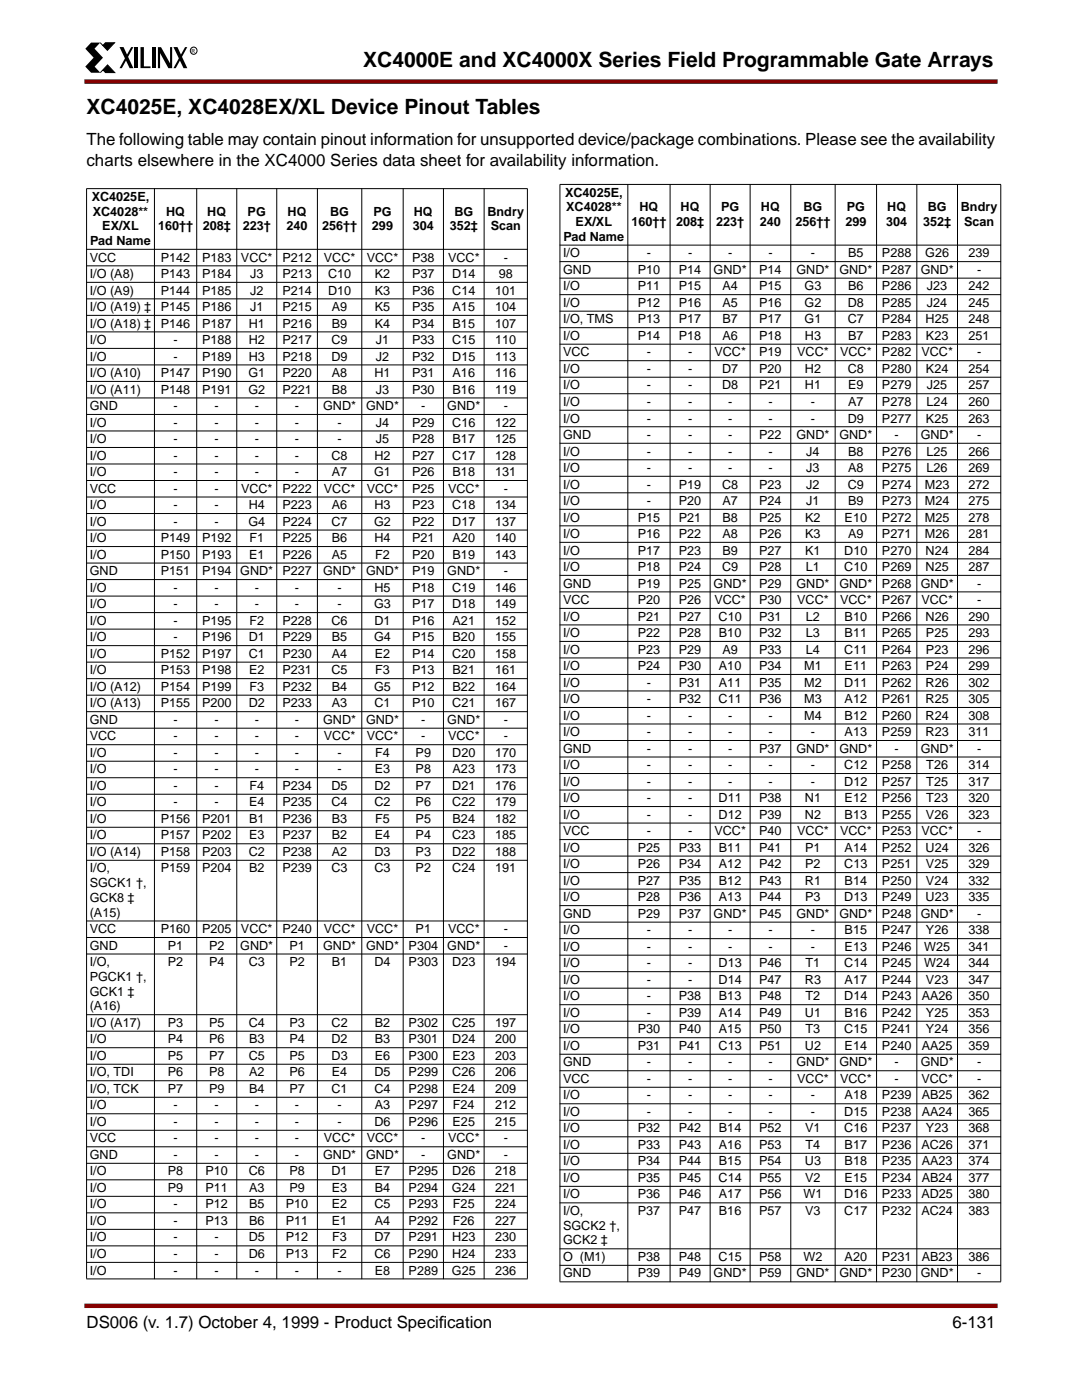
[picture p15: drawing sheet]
<svg xmlns="http://www.w3.org/2000/svg" width="216mm" height="279mm" viewBox="0 0 216 279" stroke-linecap="round" stroke-linejoin="round" font-family="sans-serif">
<defs><g id="words">
<g font-size="4.2">
<text x="72.5" y="13.3">XC4000E and XC4000X Series Field Programmable Gate Arrays</text>
<text x="17.3" y="22.8">XC4025E, XC4028EX/XL Device Pinout Tables</text>
</g>
<g font-size="3.4">
<text x="17.3" y="29">The following table may contain pinout information for unsupported device/package combinations. Please see the availability</text>
<text x="17.3" y="33.2">charts elsewhere in the XC4000 Series data sheet for availability information.</text>
<text x="17.3" y="265.1">DS006 (v. 1.7) October 4, 1999 - Product Specif</text>
<text x="87.6" y="265.1">ication</text>
<text x="190" y="265.1">6-131</text>
</g>
<g font-size="2.5">
<text x="18.3" y="40.1">XC4025E,</text>
<text x="112.8" y="39.2">XC4025E,</text>
<text x="18.5" y="43">XC4028**</text>
<text x="20.4" y="46">EX/XL</text>
<text x="31.5" y="46">160††</text>
<text x="33.1" y="43">HQ</text>
<text x="40.4" y="46">208‡</text>
<text x="41.4" y="43">HQ</text>
<text x="48.4" y="46">223†</text>
<text x="49.4" y="43">PG</text>
<text x="57.2" y="46">240</text>
<text x="57.4" y="43">HQ</text>
<text x="64.3" y="46">256††</text>
<text x="65.9" y="43">BG</text>
<text x="74.2" y="46">299</text>
<text x="74.5" y="43">PG</text>
<text x="82.4" y="46">304</text>
<text x="82.6" y="43">HQ</text>
<text x="89.7" y="46">352‡</text>
<text x="90.7" y="43">BG</text>
<text x="97.3" y="43">Bndry</text>
<text x="97.9" y="46">Scan</text>
<text x="113" y="42.2">XC4028**</text>
<text x="114.9" y="45.1">EX/XL</text>
<text x="126" y="45.1">160††</text>
<text x="127.6" y="42.2">HQ</text>
<text x="134.9" y="45.1">208‡</text>
<text x="135.8" y="42.2">HQ</text>
<text x="142.9" y="45.1">223†</text>
<text x="143.9" y="42.2">PG</text>
<text x="151.6" y="45.1">240</text>
<text x="151.8" y="42.2">HQ</text>
<text x="158.7" y="45.1">256††</text>
<text x="160.3" y="42.2">BG</text>
<text x="168.7" y="45.1">299</text>
<text x="169" y="42.2">PG</text>
<text x="176.8" y="45.1">304</text>
<text x="177" y="42.2">HQ</text>
<text x="184.2" y="45.1">352‡</text>
<text x="185.1" y="42.2">BG</text>
<text x="191.7" y="42.2">Bndry</text>
<text x="192.4" y="45.1">Scan</text>
<text x="17.9" y="52.2">VCC</text>
<text x="18" y="48.9">Pad Name</text>
<text x="32.1" y="52.2">P142</text>
<text x="40.3" y="52.2">P183</text>
<text x="48.1" y="52.2">VCC*</text>
<text x="56.3" y="52.2">P212</text>
<text x="64.6" y="52.2">VCC*</text>
<text x="73.2" y="52.2">VCC*</text>
<text x="82.2" y="52.2">P38</text>
<text x="89.4" y="52.2">VCC*</text>
<text x="100.5" y="52.2">-</text>
<text x="112.4" y="51.4">I/O</text>
<text x="112.5" y="48">Pad Name</text>
<text x="129.1" y="51.4">-</text>
<text x="137.3" y="51.4">-</text>
<text x="145.3" y="51.4">-</text>
<text x="153.3" y="51.4">-</text>
<text x="161.8" y="51.4">-</text>
<text x="169.2" y="51.4">B5</text>
<text x="176" y="51.4">P288</text>
<text x="184.6" y="51.4">G26</text>
<text x="193.3" y="51.4">239</text>
<text x="17.9" y="55.5">I/O (A8)</text>
<text x="17.9" y="58.8">I/O (A9)</text>
<text x="32.1" y="55.5">P143</text>
<text x="32.1" y="58.8">P144</text>
<text x="40.3" y="55.5">P184</text>
<text x="40.3" y="58.8">P185</text>
<text x="49.9" y="55.5">J3</text>
<text x="49.9" y="58.8">J2</text>
<text x="56.3" y="55.5">P213</text>
<text x="56.3" y="58.8">P214</text>
<text x="65.5" y="55.5">C10</text>
<text x="65.5" y="58.8">D10</text>
<text x="74.8" y="55.5">K2</text>
<text x="74.8" y="58.8">K3</text>
<text x="82.2" y="55.5">P37</text>
<text x="82.2" y="58.8">P36</text>
<text x="90.2" y="55.5">D14</text>
<text x="90.2" y="58.8">C14</text>
<text x="98.8" y="58.8">101</text>
<text x="99.5" y="55.5">98</text>
<text x="112.4" y="54.7">GND</text>
<text x="112.4" y="58">I/O</text>
<text x="127.3" y="54.7">P10</text>
<text x="127.3" y="58">P11</text>
<text x="135.5" y="54.7">P14</text>
<text x="135.5" y="58">P15</text>
<text x="142.4" y="54.7">GND*</text>
<text x="144.1" y="58">A4</text>
<text x="151.5" y="54.7">P14</text>
<text x="151.5" y="58">P15</text>
<text x="158.9" y="54.7">GND*</text>
<text x="160.5" y="58">G3</text>
<text x="167.5" y="54.7">GND*</text>
<text x="169.2" y="58">B6</text>
<text x="176" y="54.7">P287</text>
<text x="176" y="58">P286</text>
<text x="183.7" y="54.7">GND*</text>
<text x="185" y="58">J23</text>
<text x="193.3" y="58">242</text>
<text x="195" y="54.7">-</text>
<text x="17.9" y="62.1">I/O (A19) ‡</text>
<text x="17.9" y="65.4">I/O (A18) ‡</text>
<text x="32.1" y="62.1">P145</text>
<text x="32.1" y="65.4">P146</text>
<text x="40.3" y="62.1">P186</text>
<text x="40.3" y="65.4">P187</text>
<text x="49.6" y="65.4">H1</text>
<text x="49.9" y="62.1">J1</text>
<text x="56.3" y="62.1">P215</text>
<text x="56.3" y="65.4">P216</text>
<text x="66.2" y="62.1">A9</text>
<text x="66.2" y="65.4">B9</text>
<text x="74.8" y="62.1">K5</text>
<text x="74.8" y="65.4">K4</text>
<text x="82.2" y="62.1">P35</text>
<text x="82.2" y="65.4">P34</text>
<text x="90.3" y="62.1">A15</text>
<text x="90.3" y="65.4">B15</text>
<text x="98.8" y="62.1">104</text>
<text x="98.8" y="65.4">107</text>
<text x="112.4" y="61.3">I/O</text>
<text x="112.4" y="64.6">I/O, TMS</text>
<text x="127.3" y="61.3">P12</text>
<text x="127.3" y="64.6">P13</text>
<text x="135.5" y="61.3">P16</text>
<text x="135.5" y="64.6">P17</text>
<text x="144.1" y="61.3">A5</text>
<text x="144.1" y="64.6">B7</text>
<text x="151.5" y="61.3">P16</text>
<text x="151.5" y="64.6">P17</text>
<text x="160.5" y="61.3">G2</text>
<text x="160.5" y="64.6">G1</text>
<text x="169.2" y="61.3">D8</text>
<text x="169.2" y="64.6">C7</text>
<text x="176" y="61.3">P285</text>
<text x="176" y="64.6">P284</text>
<text x="184.7" y="64.6">H25</text>
<text x="185" y="61.3">J24</text>
<text x="193.3" y="61.3">245</text>
<text x="193.3" y="64.6">248</text>
<text x="17.9" y="68.7">I/O</text>
<text x="17.9" y="72">I/O</text>
<text x="34.6" y="68.7">-</text>
<text x="34.6" y="72">-</text>
<text x="40.3" y="68.7">P188</text>
<text x="40.3" y="72">P189</text>
<text x="49.6" y="68.7">H2</text>
<text x="49.6" y="72">H3</text>
<text x="56.3" y="68.7">P217</text>
<text x="56.3" y="72">P218</text>
<text x="66.2" y="68.7">C9</text>
<text x="66.2" y="72">D9</text>
<text x="75" y="68.7">J1</text>
<text x="75" y="72">J2</text>
<text x="82.2" y="68.7">P33</text>
<text x="82.2" y="72">P32</text>
<text x="90.2" y="68.7">C15</text>
<text x="90.2" y="72">D15</text>
<text x="98.8" y="68.7">110</text>
<text x="98.8" y="72">113</text>
<text x="112.4" y="67.8">I/O</text>
<text x="112.4" y="71.1">VCC</text>
<text x="127.3" y="67.8">P14</text>
<text x="129.1" y="71.1">-</text>
<text x="135.5" y="67.8">P18</text>
<text x="137.3" y="71.1">-</text>
<text x="142.5" y="71.1">VCC*</text>
<text x="144.1" y="67.8">A6</text>
<text x="151.5" y="67.8">P18</text>
<text x="151.5" y="71.1">P19</text>
<text x="159.1" y="71.1">VCC*</text>
<text x="160.6" y="67.8">H3</text>
<text x="167.6" y="71.1">VCC*</text>
<text x="169.2" y="67.8">B7</text>
<text x="176" y="67.8">P283</text>
<text x="176" y="71.1">P282</text>
<text x="183.9" y="71.1">VCC*</text>
<text x="184.8" y="67.8">K23</text>
<text x="193.3" y="67.8">251</text>
<text x="195" y="71.1">-</text>
<text x="17.9" y="75.3">I/O (A10)</text>
<text x="32.1" y="75.3">P147</text>
<text x="40.3" y="75.3">P190</text>
<text x="49.6" y="75.3">G1</text>
<text x="56.3" y="75.3">P220</text>
<text x="66.2" y="75.3">A8</text>
<text x="74.7" y="75.3">H1</text>
<text x="82.2" y="75.3">P31</text>
<text x="90.3" y="75.3">A16</text>
<text x="98.8" y="75.3">116</text>
<text x="112.4" y="74.4">I/O</text>
<text x="112.4" y="77.7">I/O</text>
<text x="129.1" y="74.4">-</text>
<text x="129.1" y="77.7">-</text>
<text x="137.3" y="74.4">-</text>
<text x="137.3" y="77.7">-</text>
<text x="144.1" y="74.4">D7</text>
<text x="144.1" y="77.7">D8</text>
<text x="151.5" y="74.4">P20</text>
<text x="151.5" y="77.7">P21</text>
<text x="160.6" y="74.4">H2</text>
<text x="160.6" y="77.7">H1</text>
<text x="169.2" y="74.4">C8</text>
<text x="169.2" y="77.7">E9</text>
<text x="176" y="74.4">P280</text>
<text x="176" y="77.7">P279</text>
<text x="184.8" y="74.4">K24</text>
<text x="185" y="77.7">J25</text>
<text x="193.3" y="74.4">254</text>
<text x="193.3" y="77.7">257</text>
<text x="17.9" y="78.6">I/O (A11)</text>
<text x="17.9" y="81.9">GND</text>
<text x="32.1" y="78.6">P148</text>
<text x="34.6" y="81.9">-</text>
<text x="40.3" y="78.6">P191</text>
<text x="42.8" y="81.9">-</text>
<text x="49.6" y="78.6">G2</text>
<text x="50.8" y="81.9">-</text>
<text x="56.3" y="78.6">P221</text>
<text x="58.9" y="81.9">-</text>
<text x="64.5" y="81.9">GND*</text>
<text x="66.2" y="78.6">B8</text>
<text x="73" y="81.9">GND*</text>
<text x="75" y="78.6">J3</text>
<text x="82.2" y="78.6">P30</text>
<text x="84.1" y="81.9">-</text>
<text x="89.3" y="81.9">GND*</text>
<text x="90.3" y="78.6">B16</text>
<text x="98.8" y="78.6">119</text>
<text x="100.5" y="81.9">-</text>
<text x="112.4" y="81">I/O</text>
<text x="129.1" y="81">-</text>
<text x="137.3" y="81">-</text>
<text x="145.3" y="81">-</text>
<text x="153.3" y="81">-</text>
<text x="161.8" y="81">-</text>
<text x="169.2" y="81">A7</text>
<text x="176" y="81">P278</text>
<text x="184.9" y="81">L24</text>
<text x="193.3" y="81">260</text>
<text x="17.9" y="85.2">I/O</text>
<text x="17.9" y="88.5">I/O</text>
<text x="34.6" y="85.2">-</text>
<text x="34.6" y="88.5">-</text>
<text x="42.8" y="85.2">-</text>
<text x="42.8" y="88.5">-</text>
<text x="50.8" y="85.2">-</text>
<text x="50.8" y="88.5">-</text>
<text x="58.9" y="85.2">-</text>
<text x="58.9" y="88.5">-</text>
<text x="67.3" y="85.2">-</text>
<text x="67.3" y="88.5">-</text>
<text x="75" y="85.2">J4</text>
<text x="75" y="88.5">J5</text>
<text x="82.2" y="85.2">P29</text>
<text x="82.2" y="88.5">P28</text>
<text x="90.2" y="85.2">C16</text>
<text x="90.3" y="88.5">B17</text>
<text x="98.8" y="85.2">122</text>
<text x="98.8" y="88.5">125</text>
<text x="112.4" y="84.3">I/O</text>
<text x="112.4" y="87.6">GND</text>
<text x="129.1" y="84.3">-</text>
<text x="129.1" y="87.6">-</text>
<text x="137.3" y="84.3">-</text>
<text x="137.3" y="87.6">-</text>
<text x="145.3" y="84.3">-</text>
<text x="145.3" y="87.6">-</text>
<text x="151.5" y="87.6">P22</text>
<text x="153.3" y="84.3">-</text>
<text x="158.9" y="87.6">GND*</text>
<text x="161.8" y="84.3">-</text>
<text x="167.5" y="87.6">GND*</text>
<text x="169.2" y="84.3">D9</text>
<text x="176" y="84.3">P277</text>
<text x="178.5" y="87.6">-</text>
<text x="183.7" y="87.6">GND*</text>
<text x="184.8" y="84.3">K25</text>
<text x="193.3" y="84.3">263</text>
<text x="195" y="87.6">-</text>
<text x="17.9" y="91.8">I/O</text>
<text x="17.9" y="95">I/O</text>
<text x="34.6" y="91.8">-</text>
<text x="34.6" y="95">-</text>
<text x="42.8" y="91.8">-</text>
<text x="42.8" y="95">-</text>
<text x="50.8" y="91.8">-</text>
<text x="50.8" y="95">-</text>
<text x="58.9" y="91.8">-</text>
<text x="58.9" y="95">-</text>
<text x="66.2" y="91.8">C8</text>
<text x="66.2" y="95">A7</text>
<text x="74.6" y="95">G1</text>
<text x="74.7" y="91.8">H2</text>
<text x="82.2" y="91.8">P27</text>
<text x="82.2" y="95">P26</text>
<text x="90.2" y="91.8">C17</text>
<text x="90.3" y="95">B18</text>
<text x="98.8" y="91.8">128</text>
<text x="98.8" y="95">131</text>
<text x="112.4" y="90.9">I/O</text>
<text x="112.4" y="94.2">I/O</text>
<text x="129.1" y="90.9">-</text>
<text x="129.1" y="94.2">-</text>
<text x="137.3" y="90.9">-</text>
<text x="137.3" y="94.2">-</text>
<text x="145.3" y="90.9">-</text>
<text x="145.3" y="94.2">-</text>
<text x="153.3" y="90.9">-</text>
<text x="153.3" y="94.2">-</text>
<text x="160.9" y="90.9">J4</text>
<text x="160.9" y="94.2">J3</text>
<text x="169.2" y="90.9">B8</text>
<text x="169.2" y="94.2">A8</text>
<text x="176" y="90.9">P276</text>
<text x="176" y="94.2">P275</text>
<text x="184.9" y="90.9">L25</text>
<text x="184.9" y="94.2">L26</text>
<text x="193.3" y="90.9">266</text>
<text x="193.3" y="94.2">269</text>
<text x="17.9" y="98.3">VCC</text>
<text x="17.9" y="101.6">I/O</text>
<text x="34.6" y="98.3">-</text>
<text x="34.6" y="101.6">-</text>
<text x="42.8" y="98.3">-</text>
<text x="42.8" y="101.6">-</text>
<text x="48.1" y="98.3">VCC*</text>
<text x="49.6" y="101.6">H4</text>
<text x="56.3" y="98.3">P222</text>
<text x="56.3" y="101.6">P223</text>
<text x="64.6" y="98.3">VCC*</text>
<text x="66.2" y="101.6">A6</text>
<text x="73.2" y="98.3">VCC*</text>
<text x="74.7" y="101.6">H3</text>
<text x="82.2" y="98.3">P25</text>
<text x="82.2" y="101.6">P23</text>
<text x="89.4" y="98.3">VCC*</text>
<text x="90.2" y="101.6">C18</text>
<text x="98.8" y="101.6">134</text>
<text x="100.5" y="98.3">-</text>
<text x="112.4" y="97.5">I/O</text>
<text x="112.4" y="100.8">I/O</text>
<text x="129.1" y="97.5">-</text>
<text x="129.1" y="100.8">-</text>
<text x="135.5" y="97.5">P19</text>
<text x="135.5" y="100.8">P20</text>
<text x="144.1" y="97.5">C8</text>
<text x="144.1" y="100.8">A7</text>
<text x="151.5" y="97.5">P23</text>
<text x="151.5" y="100.8">P24</text>
<text x="160.9" y="97.5">J2</text>
<text x="160.9" y="100.8">J1</text>
<text x="169.2" y="97.5">C9</text>
<text x="169.2" y="100.8">B9</text>
<text x="176" y="100.8">P273</text>
<text x="176" y="97.5">P274</text>
<text x="184.5" y="100.8">M24</text>
<text x="184.6" y="97.5">M23</text>
<text x="193.3" y="100.8">275</text>
<text x="193.3" y="97.5">272</text>
<text x="17.9" y="104.9">I/O</text>
<text x="34.6" y="104.9">-</text>
<text x="42.8" y="104.9">-</text>
<text x="49.6" y="104.9">G4</text>
<text x="56.3" y="104.9">P224</text>
<text x="66.2" y="104.9">C7</text>
<text x="74.6" y="104.9">G2</text>
<text x="82.2" y="104.9">P22</text>
<text x="90.2" y="104.9">D17</text>
<text x="98.8" y="104.9">137</text>
<text x="112.4" y="104.1">I/O</text>
<text x="112.4" y="107.4">I/O</text>
<text x="127.3" y="104.1">P15</text>
<text x="127.3" y="107.4">P16</text>
<text x="135.5" y="104.1">P21</text>
<text x="135.5" y="107.4">P22</text>
<text x="144.1" y="104.1">B8</text>
<text x="144.1" y="107.4">A8</text>
<text x="151.5" y="104.1">P25</text>
<text x="151.5" y="107.4">P26</text>
<text x="160.7" y="104.1">K2</text>
<text x="160.7" y="107.4">K3</text>
<text x="168.5" y="104.1">E10</text>
<text x="169.2" y="107.4">A9</text>
<text x="176" y="107.4">P271</text>
<text x="176" y="104.1">P272</text>
<text x="184.5" y="107.4">M26</text>
<text x="184.6" y="104.1">M25</text>
<text x="193.3" y="107.4">281</text>
<text x="193.3" y="104.1">278</text>
<text x="17.9" y="108.2">I/O</text>
<text x="17.9" y="111.5">I/O</text>
<text x="32.1" y="108.2">P149</text>
<text x="32.1" y="111.5">P150</text>
<text x="40.3" y="108.2">P192</text>
<text x="40.3" y="111.5">P193</text>
<text x="49.7" y="111.5">E1</text>
<text x="49.8" y="108.2">F1</text>
<text x="56.3" y="108.2">P225</text>
<text x="56.3" y="111.5">P226</text>
<text x="66.2" y="108.2">B6</text>
<text x="66.2" y="111.5">A5</text>
<text x="74.7" y="108.2">H4</text>
<text x="74.9" y="111.5">F2</text>
<text x="82.2" y="108.2">P21</text>
<text x="82.2" y="111.5">P20</text>
<text x="90.3" y="108.2">A20</text>
<text x="90.3" y="111.5">B19</text>
<text x="98.8" y="108.2">140</text>
<text x="98.8" y="111.5">143</text>
<text x="112.4" y="110.7">I/O</text>
<text x="112.4" y="114">I/O</text>
<text x="127.3" y="110.7">P17</text>
<text x="127.3" y="114">P18</text>
<text x="135.5" y="110.7">P23</text>
<text x="135.5" y="114">P24</text>
<text x="144.1" y="114">C9</text>
<text x="144.1" y="110.7">B9</text>
<text x="151.5" y="110.7">P27</text>
<text x="151.5" y="114">P28</text>
<text x="160.7" y="110.7">K1</text>
<text x="160.8" y="114">L1</text>
<text x="168.5" y="114">C10</text>
<text x="168.5" y="110.7">D10</text>
<text x="176" y="110.7">P270</text>
<text x="176" y="114">P269</text>
<text x="184.7" y="110.7">N24</text>
<text x="184.7" y="114">N25</text>
<text x="193.3" y="110.7">284</text>
<text x="193.3" y="114">287</text>
<text x="17.9" y="114.8">GND</text>
<text x="17.9" y="118.1">I/O</text>
<text x="32.1" y="114.8">P151</text>
<text x="34.6" y="118.1">-</text>
<text x="40.3" y="114.8">P194 GND*</text>
<text x="42.8" y="118.1">-</text>
<text x="50.8" y="118.1">-</text>
<text x="56.3" y="114.8">P227</text>
<text x="58.9" y="118.1">-</text>
<text x="64.5" y="114.8">GND*</text>
<text x="67.3" y="118.1">-</text>
<text x="73" y="114.8">GND*</text>
<text x="74.7" y="118.1">H5</text>
<text x="82.2" y="114.8">P19</text>
<text x="82.2" y="118.1">P18</text>
<text x="89.3" y="114.8">GND*</text>
<text x="90.2" y="118.1">C19</text>
<text x="98.8" y="118.1">146</text>
<text x="100.5" y="114.8">-</text>
<text x="112.4" y="117.3">GND</text>
<text x="127.3" y="117.3">P19</text>
<text x="135.5" y="117.3">P25</text>
<text x="142.4" y="117.3">GND*</text>
<text x="151.5" y="117.3">P29</text>
<text x="158.9" y="117.3">GND*</text>
<text x="167.5" y="117.3">GND*</text>
<text x="176" y="117.3">P268</text>
<text x="183.7" y="117.3">GND*</text>
<text x="195" y="117.3">-</text>
<text x="17.9" y="121.4">I/O</text>
<text x="17.9" y="124.7">I/O</text>
<text x="34.6" y="121.4">-</text>
<text x="34.6" y="124.7">-</text>
<text x="40.3" y="124.7">P195</text>
<text x="42.8" y="121.4">-</text>
<text x="49.8" y="124.7">F2</text>
<text x="50.8" y="121.4">-</text>
<text x="56.3" y="124.7">P228</text>
<text x="58.9" y="121.4">-</text>
<text x="66.2" y="124.7">C6</text>
<text x="67.3" y="121.4">-</text>
<text x="74.6" y="121.4">G3</text>
<text x="74.7" y="124.7">D1</text>
<text x="82.2" y="124.7">P16</text>
<text x="82.2" y="121.4">P17</text>
<text x="90.2" y="121.4">D18</text>
<text x="90.3" y="124.7">A21</text>
<text x="98.8" y="124.7">152</text>
<text x="98.8" y="121.4">149</text>
<text x="112.4" y="120.6">VCC</text>
<text x="112.4" y="123.9">I/O</text>
<text x="127.3" y="120.6">P20</text>
<text x="127.3" y="123.9">P21</text>
<text x="135.5" y="120.6">P26</text>
<text x="135.5" y="123.9">P27</text>
<text x="142.5" y="120.6">VCC*</text>
<text x="143.4" y="123.9">C10</text>
<text x="151.5" y="120.6">P30</text>
<text x="151.5" y="123.9">P31</text>
<text x="159.1" y="120.6">VCC*</text>
<text x="160.8" y="123.9">L2</text>
<text x="167.6" y="120.6">VCC*</text>
<text x="168.5" y="123.9">B10</text>
<text x="176" y="120.6">P267</text>
<text x="176" y="123.9">P266</text>
<text x="183.9" y="120.6">VCC*</text>
<text x="184.7" y="123.9">N26</text>
<text x="193.3" y="123.9">290</text>
<text x="195" y="120.6">-</text>
<text x="17.9" y="128">I/O</text>
<text x="17.9" y="131.3">I/O</text>
<text x="32.1" y="131.3">P152</text>
<text x="34.6" y="128">-</text>
<text x="40.3" y="128">P196</text>
<text x="40.3" y="131.3">P197</text>
<text x="49.6" y="128">D1</text>
<text x="49.6" y="131.3">C1</text>
<text x="56.3" y="128">P229</text>
<text x="56.3" y="131.3">P230</text>
<text x="66.2" y="128">B5</text>
<text x="66.2" y="131.3">A4</text>
<text x="74.6" y="128">G4</text>
<text x="74.8" y="131.3">E2</text>
<text x="82.2" y="128">P15</text>
<text x="82.2" y="131.3">P14</text>
<text x="90.2" y="131.3">C20</text>
<text x="90.3" y="128">B20</text>
<text x="98.8" y="131.3">158</text>
<text x="98.8" y="128">155</text>
<text x="112.4" y="127.2">I/O</text>
<text x="112.4" y="130.4">I/O</text>
<text x="127.3" y="127.2">P22</text>
<text x="127.3" y="130.4">P23</text>
<text x="135.5" y="127.2">P28</text>
<text x="135.5" y="130.4">P29</text>
<text x="143.4" y="127.2">B10</text>
<text x="144.1" y="130.4">A9</text>
<text x="151.5" y="127.2">P32</text>
<text x="151.5" y="130.4">P33</text>
<text x="160.8" y="127.2">L3</text>
<text x="160.8" y="130.4">L4</text>
<text x="168.5" y="130.4">C11</text>
<text x="168.5" y="127.2">B11</text>
<text x="176" y="127.2">P265</text>
<text x="176" y="130.4">P264</text>
<text x="184.8" y="127.2">P25</text>
<text x="184.8" y="130.4">P23</text>
<text x="193.3" y="127.2">293</text>
<text x="193.3" y="130.4">296</text>
<text x="17.9" y="134.6">I/O</text>
<text x="17.9" y="137.9">I/O (A12)</text>
<text x="32.1" y="134.6">P153</text>
<text x="32.1" y="137.9">P154</text>
<text x="40.3" y="134.6">P198</text>
<text x="40.3" y="137.9">P199</text>
<text x="49.7" y="134.6">E2</text>
<text x="49.8" y="137.9">F3</text>
<text x="56.3" y="134.6">P231</text>
<text x="56.3" y="137.9">P232</text>
<text x="66.2" y="134.6">C5</text>
<text x="66.2" y="137.9">B4</text>
<text x="74.6" y="137.9">G5</text>
<text x="74.9" y="134.6">F3</text>
<text x="82.2" y="134.6">P13</text>
<text x="82.2" y="137.9">P12</text>
<text x="90.3" y="134.6">B21</text>
<text x="90.3" y="137.9">B22</text>
<text x="98.8" y="134.6">161</text>
<text x="98.8" y="137.9">164</text>
<text x="112.4" y="133.7">I/O</text>
<text x="112.4" y="137">I/O</text>
<text x="127.3" y="133.7">P24</text>
<text x="129.1" y="137">-</text>
<text x="135.5" y="133.7">P30</text>
<text x="135.5" y="137">P31</text>
<text x="143.4" y="133.7">A10</text>
<text x="143.4" y="137">A11</text>
<text x="151.5" y="133.7">P34</text>
<text x="151.5" y="137">P35</text>
<text x="160.5" y="133.7">M1</text>
<text x="160.5" y="137">M2</text>
<text x="168.5" y="137">D11</text>
<text x="168.5" y="133.7">E11</text>
<text x="176" y="137">P262</text>
<text x="176" y="133.7">P263</text>
<text x="184.7" y="137">R26</text>
<text x="184.8" y="133.7">P24</text>
<text x="193.3" y="137">302</text>
<text x="193.3" y="133.7">299</text>
<text x="17.9" y="141.2">I/O (A13)</text>
<text x="32.1" y="141.2">P155</text>
<text x="40.3" y="141.2">P200</text>
<text x="49.6" y="141.2">D2</text>
<text x="56.3" y="141.2">P233</text>
<text x="66.2" y="141.2">A3</text>
<text x="74.7" y="141.2">C1</text>
<text x="82.2" y="141.2">P10</text>
<text x="90.2" y="141.2">C21</text>
<text x="98.8" y="141.2">167</text>
<text x="112.4" y="140.3">I/O</text>
<text x="112.4" y="143.6">I/O</text>
<text x="129.1" y="140.3">-</text>
<text x="129.1" y="143.6">-</text>
<text x="135.5" y="140.3">P32</text>
<text x="137.3" y="143.6">-</text>
<text x="143.4" y="140.3">C11</text>
<text x="145.3" y="143.6">-</text>
<text x="151.5" y="140.3">P36</text>
<text x="153.3" y="143.6">-</text>
<text x="160.5" y="140.3">M3</text>
<text x="160.5" y="143.6">M4</text>
<text x="168.5" y="140.3">A12</text>
<text x="168.5" y="143.6">B12</text>
<text x="176" y="140.3">P261</text>
<text x="176" y="143.6">P260</text>
<text x="184.7" y="140.3">R25</text>
<text x="184.7" y="143.6">R24</text>
<text x="193.3" y="140.3">305</text>
<text x="193.3" y="143.6">308</text>
<text x="17.9" y="144.5">GND</text>
<text x="17.9" y="147.8">VCC</text>
<text x="34.6" y="144.5">-</text>
<text x="34.6" y="147.8">-</text>
<text x="42.8" y="144.5">-</text>
<text x="42.8" y="147.8">-</text>
<text x="50.8" y="144.5">-</text>
<text x="50.8" y="147.8">-</text>
<text x="58.9" y="144.5">-</text>
<text x="58.9" y="147.8">-</text>
<text x="64.5" y="144.5">GND*</text>
<text x="64.6" y="147.8">VCC*</text>
<text x="73" y="144.5">GND*</text>
<text x="73.2" y="147.8">VCC*</text>
<text x="84.1" y="144.5">-</text>
<text x="84.1" y="147.8">-</text>
<text x="89.3" y="144.5">GND*</text>
<text x="89.4" y="147.8">VCC*</text>
<text x="100.5" y="147.8">-</text>
<text x="100.5" y="144.5">-</text>
<text x="112.4" y="146.9">I/O</text>
<text x="129.1" y="146.9">-</text>
<text x="137.3" y="146.9">-</text>
<text x="145.3" y="146.9">-</text>
<text x="153.3" y="146.9">-</text>
<text x="161.8" y="146.9">-</text>
<text x="168.5" y="146.9">A13</text>
<text x="176" y="146.9">P259</text>
<text x="184.7" y="146.9">R23</text>
<text x="193.3" y="146.9">311</text>
<text x="17.9" y="151.1">I/O</text>
<text x="17.9" y="154.4">I/O</text>
<text x="34.6" y="151.1">-</text>
<text x="34.6" y="154.4">-</text>
<text x="42.8" y="151.1">-</text>
<text x="42.8" y="154.4">-</text>
<text x="50.8" y="151.1">-</text>
<text x="50.8" y="154.4">-</text>
<text x="58.9" y="151.1">-</text>
<text x="58.9" y="154.4">-</text>
<text x="67.3" y="151.1">-</text>
<text x="67.3" y="154.4">-</text>
<text x="74.8" y="154.4">E3</text>
<text x="74.9" y="151.1">F4</text>
<text x="82.9" y="154.4">P8</text>
<text x="82.9" y="151.1">P9</text>
<text x="90.2" y="151.1">D20</text>
<text x="90.3" y="154.4">A23</text>
<text x="98.8" y="154.4">173</text>
<text x="98.8" y="151.1">170</text>
<text x="112.4" y="150.2">GND</text>
<text x="112.4" y="153.5">I/O</text>
<text x="129.1" y="150.2">-</text>
<text x="129.1" y="153.5">-</text>
<text x="137.3" y="150.2">-</text>
<text x="137.3" y="153.5">-</text>
<text x="145.3" y="150.2">-</text>
<text x="145.3" y="153.5">-</text>
<text x="151.5" y="150.2">P37</text>
<text x="153.3" y="153.5">-</text>
<text x="158.9" y="150.2">GND*</text>
<text x="161.8" y="153.5">-</text>
<text x="167.5" y="150.2">GND*</text>
<text x="168.5" y="153.5">C12</text>
<text x="176" y="153.5">P258</text>
<text x="178.5" y="150.2">-</text>
<text x="183.7" y="150.2">GND*</text>
<text x="184.8" y="153.5">T26</text>
<text x="193.3" y="153.5">314</text>
<text x="195" y="150.2">-</text>
<text x="17.9" y="157.6">I/O</text>
<text x="17.9" y="160.9">I/O</text>
<text x="34.6" y="157.6">-</text>
<text x="34.6" y="160.9">-</text>
<text x="42.8" y="157.6">-</text>
<text x="42.8" y="160.9">-</text>
<text x="49.7" y="160.9">E4</text>
<text x="49.8" y="157.6">F4</text>
<text x="56.3" y="157.6">P234</text>
<text x="56.3" y="160.9">P235</text>
<text x="66.2" y="157.6">D5</text>
<text x="66.2" y="160.9">C4</text>
<text x="74.7" y="157.6">D2</text>
<text x="74.7" y="160.9">C2</text>
<text x="82.9" y="157.6">P7</text>
<text x="82.9" y="160.9">P6</text>
<text x="90.2" y="157.6">D21</text>
<text x="90.2" y="160.9">C22</text>
<text x="98.8" y="157.6">176</text>
<text x="98.8" y="160.9">179</text>
<text x="112.4" y="156.8">I/O</text>
<text x="112.4" y="160.1">I/O</text>
<text x="129.1" y="156.8">-</text>
<text x="129.1" y="160.1">-</text>
<text x="137.3" y="156.8">-</text>
<text x="137.3" y="160.1">-</text>
<text x="143.4" y="160.1">D11</text>
<text x="145.3" y="156.8">-</text>
<text x="151.5" y="160.1">P38</text>
<text x="153.3" y="156.8">-</text>
<text x="160.6" y="160.1">N1</text>
<text x="161.8" y="156.8">-</text>
<text x="168.5" y="156.8">D12</text>
<text x="168.5" y="160.1">E12</text>
<text x="176" y="156.8">P257</text>
<text x="176" y="160.1">P256</text>
<text x="184.8" y="156.8">T25</text>
<text x="184.8" y="160.1">T23</text>
<text x="193.3" y="156.8">317</text>
<text x="193.3" y="160.1">320</text>
<text x="17.9" y="164.2">I/O</text>
<text x="17.9" y="167.5">I/O</text>
<text x="32.1" y="164.2">P156</text>
<text x="32.1" y="167.5">P157</text>
<text x="40.3" y="164.2">P201</text>
<text x="40.3" y="167.5">P202</text>
<text x="49.7" y="164.2">B1</text>
<text x="49.7" y="167.5">E3</text>
<text x="56.3" y="164.2">P236</text>
<text x="56.3" y="167.5">P237</text>
<text x="66.2" y="164.2">B3</text>
<text x="66.2" y="167.5">B2</text>
<text x="74.8" y="167.5">E4</text>
<text x="74.9" y="164.2">F5</text>
<text x="82.9" y="167.5">P4</text>
<text x="82.9" y="164.2">P5</text>
<text x="90.2" y="167.5">C23</text>
<text x="90.3" y="164.2">B24</text>
<text x="98.8" y="167.5">185</text>
<text x="98.8" y="164.2">182</text>
<text x="112.4" y="163.4">I/O</text>
<text x="112.4" y="166.7">VCC</text>
<text x="129.1" y="163.4">-</text>
<text x="129.1" y="166.7">-</text>
<text x="137.3" y="163.4">-</text>
<text x="137.3" y="166.7">-</text>
<text x="142.5" y="166.7">VCC*</text>
<text x="143.4" y="163.4">D12</text>
<text x="151.5" y="163.4">P39</text>
<text x="151.5" y="166.7">P40</text>
<text x="159.1" y="166.7">VCC*</text>
<text x="160.6" y="163.4">N2</text>
<text x="167.6" y="166.7">VCC*</text>
<text x="168.5" y="163.4">B13</text>
<text x="176" y="166.7">P253</text>
<text x="176" y="163.4">P255</text>
<text x="183.9" y="166.7">VCC*</text>
<text x="184.8" y="163.4">V26</text>
<text x="193.3" y="163.4">323</text>
<text x="195" y="166.7">-</text>
<text x="17.9" y="170.8">I/O (A14)</text>
<text x="32.1" y="170.8">P158</text>
<text x="40.3" y="170.8">P203</text>
<text x="49.6" y="170.8">C2</text>
<text x="56.3" y="170.8">P238</text>
<text x="66.2" y="170.8">A2</text>
<text x="74.7" y="170.8">D3</text>
<text x="82.9" y="170.8">P3</text>
<text x="90.2" y="170.8">D22</text>
<text x="98.8" y="170.8">188</text>
<text x="112.4" y="170">I/O</text>
<text x="112.4" y="173.3">I/O</text>
<text x="127.3" y="170">P25</text>
<text x="127.3" y="173.3">P26</text>
<text x="135.5" y="170">P33</text>
<text x="135.5" y="173.3">P34</text>
<text x="143.4" y="170">B11</text>
<text x="143.4" y="173.3">A12</text>
<text x="151.5" y="170">P41</text>
<text x="151.5" y="173.3">P42</text>
<text x="160.7" y="170">P1</text>
<text x="160.7" y="173.3">P2</text>
<text x="168.5" y="173.3">C13</text>
<text x="168.5" y="170">A14</text>
<text x="176" y="173.3">P251</text>
<text x="176" y="170">P252</text>
<text x="184.7" y="170">U24</text>
<text x="184.8" y="173.3">V25</text>
<text x="193.3" y="173.3">329</text>
<text x="193.3" y="170">326</text>
<text x="17.9" y="174.1">I/O,</text>
<text x="17.9" y="177.1">SGCK1 †,</text>
<text x="17.9" y="180">GCK8 ‡</text>
<text x="32.1" y="174.1">P159</text>
<text x="40.3" y="174.1">P204</text>
<text x="49.7" y="174.1">B2</text>
<text x="56.3" y="174.1">P239</text>
<text x="66.2" y="174.1">C3</text>
<text x="74.7" y="174.1">C3</text>
<text x="82.9" y="174.1">P2</text>
<text x="90.2" y="174.1">C24</text>
<text x="98.8" y="174.1">191</text>
<text x="112.4" y="176.6">I/O</text>
<text x="112.4" y="179.9">I/O</text>
<text x="127.3" y="176.6">P27</text>
<text x="127.3" y="179.9">P28</text>
<text x="135.5" y="176.6">P35</text>
<text x="135.5" y="179.9">P36</text>
<text x="143.4" y="176.6">B12</text>
<text x="143.4" y="179.9">A13</text>
<text x="151.5" y="176.6">P43</text>
<text x="151.5" y="179.9">P44</text>
<text x="160.6" y="176.6">R1</text>
<text x="160.7" y="179.9">P3</text>
<text x="168.5" y="179.9">D13</text>
<text x="168.5" y="176.6">B14</text>
<text x="176" y="179.9">P249</text>
<text x="176" y="176.6">P250</text>
<text x="184.7" y="179.9">U23</text>
<text x="184.8" y="176.6">V24</text>
<text x="193.3" y="179.9">335</text>
<text x="193.3" y="176.6">332</text>
<text x="17.9" y="182.9">(A15)</text>
<text x="112.4" y="183.2">GND</text>
<text x="127.3" y="183.2">P29</text>
<text x="135.5" y="183.2">P37</text>
<text x="142.4" y="183.2">GND*</text>
<text x="151.5" y="183.2">P45</text>
<text x="158.9" y="183.2">GND*</text>
<text x="167.5" y="183.2">GND*</text>
<text x="176" y="183.2">P248</text>
<text x="183.7" y="183.2">GND*</text>
<text x="195" y="183.2">-</text>
<text x="17.9" y="186.2">VCC</text>
<text x="17.9" y="189.5">GND</text>
<text x="32.1" y="186.2">P160</text>
<text x="33.5" y="189.5">P1</text>
<text x="40.3" y="186.2">P205</text>
<text x="41.7" y="189.5">P2</text>
<text x="47.9" y="189.5">GND*</text>
<text x="48.1" y="186.2">VCC*</text>
<text x="56.3" y="186.2">P240</text>
<text x="57.7" y="189.5">P1</text>
<text x="64.5" y="189.5">GND*</text>
<text x="64.6" y="186.2">VCC*</text>
<text x="73" y="189.5">GND*</text>
<text x="73.2" y="186.2">VCC*</text>
<text x="81.5" y="189.5">P304</text>
<text x="82.9" y="186.2">P1</text>
<text x="89.3" y="189.5">GND*</text>
<text x="89.4" y="186.2">VCC*</text>
<text x="100.5" y="186.2">-</text>
<text x="100.5" y="189.5">-</text>
<text x="112.4" y="186.5">I/O</text>
<text x="112.4" y="189.7">I/O</text>
<text x="129.1" y="186.5">-</text>
<text x="129.1" y="189.7">-</text>
<text x="137.3" y="186.5">-</text>
<text x="137.3" y="189.7">-</text>
<text x="145.3" y="186.5">-</text>
<text x="145.3" y="189.7">-</text>
<text x="153.3" y="186.5">-</text>
<text x="153.3" y="189.7">-</text>
<text x="161.8" y="186.5">-</text>
<text x="161.8" y="189.7">-</text>
<text x="168.5" y="186.5">B15</text>
<text x="168.5" y="189.7">E13</text>
<text x="176" y="186.5">P247</text>
<text x="176" y="189.7">P246</text>
<text x="184.4" y="189.7">W25</text>
<text x="184.8" y="186.5">Y26</text>
<text x="193.3" y="186.5">338</text>
<text x="193.3" y="189.7">341</text>
<text x="17.9" y="192.8">I/O,</text>
<text x="17.9" y="195.8">PGCK1 †,</text>
<text x="33.5" y="192.8">P2</text>
<text x="41.7" y="192.8">P4</text>
<text x="49.6" y="192.8">C3</text>
<text x="57.7" y="192.8">P2</text>
<text x="66.2" y="192.8">B1</text>
<text x="74.7" y="192.8">D4</text>
<text x="81.5" y="192.8">P303</text>
<text x="90.2" y="192.8">D23</text>
<text x="98.8" y="192.8">194</text>
<text x="112.4" y="193">I/O</text>
<text x="112.4" y="196.3">I/O</text>
<text x="129.1" y="193">-</text>
<text x="129.1" y="196.3">-</text>
<text x="137.3" y="193">-</text>
<text x="137.3" y="196.3">-</text>
<text x="143.4" y="193">D13</text>
<text x="143.4" y="196.3">D14</text>
<text x="151.5" y="193">P46</text>
<text x="151.5" y="196.3">P47</text>
<text x="160.6" y="196.3">R3</text>
<text x="160.7" y="193">T1</text>
<text x="168.5" y="193">C14</text>
<text x="168.5" y="196.3">A17</text>
<text x="176" y="193">P245</text>
<text x="176" y="196.3">P244</text>
<text x="184.4" y="193">W24</text>
<text x="184.8" y="196.3">V23</text>
<text x="193.3" y="193">344</text>
<text x="193.3" y="196.3">347</text>
<text x="17.9" y="198.7">GCK1 ‡</text>
<text x="17.9" y="201.6">(A16)</text>
<text x="112.4" y="199.6">I/O</text>
<text x="112.4" y="202.9">I/O</text>
<text x="129.1" y="199.6">-</text>
<text x="129.1" y="202.9">-</text>
<text x="135.5" y="199.6">P38</text>
<text x="135.5" y="202.9">P39</text>
<text x="143.4" y="199.6">B13</text>
<text x="143.4" y="202.9">A14</text>
<text x="151.5" y="199.6">P48</text>
<text x="151.5" y="202.9">P49</text>
<text x="160.6" y="202.9">U1</text>
<text x="160.7" y="199.6">T2</text>
<text x="168.5" y="199.6">D14</text>
<text x="168.5" y="202.9">B16</text>
<text x="176" y="199.6">P243</text>
<text x="176" y="202.9">P242</text>
<text x="183.9" y="199.6">AA26</text>
<text x="184.8" y="202.9">Y25</text>
<text x="193.3" y="199.6">350</text>
<text x="193.3" y="202.9">353</text>
<text x="17.9" y="204.9">I/O (A17)</text>
<text x="17.9" y="208.2">I/O</text>
<text x="33.5" y="204.9">P3</text>
<text x="33.5" y="208.2">P4</text>
<text x="41.7" y="204.9">P5</text>
<text x="41.7" y="208.2">P6</text>
<text x="49.6" y="204.9">C4</text>
<text x="49.7" y="208.2">B3</text>
<text x="57.7" y="208.2">P4</text>
<text x="57.7" y="204.9">P3</text>
<text x="66.2" y="208.2">D2</text>
<text x="66.2" y="204.9">C2</text>
<text x="74.8" y="208.2">B3</text>
<text x="74.8" y="204.9">B2</text>
<text x="81.5" y="208.2">P301</text>
<text x="81.5" y="204.9">P302</text>
<text x="90.2" y="208.2">D24</text>
<text x="90.2" y="204.9">C25</text>
<text x="98.8" y="208.2">200</text>
<text x="98.8" y="204.9">197</text>
<text x="112.4" y="206.2">I/O</text>
<text x="112.4" y="209.5">I/O</text>
<text x="127.3" y="206.2">P30</text>
<text x="127.3" y="209.5">P31</text>
<text x="135.5" y="206.2">P40</text>
<text x="135.5" y="209.5">P41</text>
<text x="143.4" y="209.5">C13</text>
<text x="143.4" y="206.2">A15</text>
<text x="151.5" y="206.2">P50</text>
<text x="151.5" y="209.5">P51</text>
<text x="160.6" y="209.5">U2</text>
<text x="160.7" y="206.2">T3</text>
<text x="168.5" y="206.2">C15</text>
<text x="168.5" y="209.5">E14</text>
<text x="176" y="206.2">P241</text>
<text x="176" y="209.5">P240</text>
<text x="183.9" y="209.5">AA25</text>
<text x="184.8" y="206.2">Y24</text>
<text x="193.3" y="206.2">356</text>
<text x="193.3" y="209.5">359</text>
<text x="17.9" y="211.5">I/O</text>
<text x="17.9" y="214.8">I/O, TDI</text>
<text x="33.5" y="211.5">P5</text>
<text x="33.5" y="214.8">P6</text>
<text x="41.7" y="214.8">P8</text>
<text x="41.7" y="211.5">P7</text>
<text x="49.6" y="211.5">C5</text>
<text x="49.7" y="214.8">A2</text>
<text x="57.7" y="214.8">P6</text>
<text x="57.7" y="211.5">P5</text>
<text x="66.2" y="211.5">D3</text>
<text x="66.2" y="214.8">E4</text>
<text x="74.7" y="214.8">D5</text>
<text x="74.8" y="211.5">E6</text>
<text x="81.5" y="214.8">P299</text>
<text x="81.5" y="211.5">P300</text>
<text x="90.2" y="214.8">C26</text>
<text x="90.3" y="211.5">E23</text>
<text x="98.8" y="211.5">203</text>
<text x="98.8" y="214.8">206</text>
<text x="112.4" y="212.8">GND</text>
<text x="129.1" y="212.8">-</text>
<text x="137.3" y="212.8">-</text>
<text x="145.3" y="212.8">-</text>
<text x="153.3" y="212.8">-</text>
<text x="158.9" y="212.8">GND*</text>
<text x="167.5" y="212.8">GND*</text>
<text x="178.5" y="212.8">-</text>
<text x="183.7" y="212.8">GND*</text>
<text x="195" y="212.8">-</text>
<text x="17.9" y="218.1">I/O, TCK</text>
<text x="17.9" y="221.4">I/O</text>
<text x="33.5" y="218.1">P7</text>
<text x="34.6" y="221.4">-</text>
<text x="41.7" y="218.1">P9</text>
<text x="42.8" y="221.4">-</text>
<text x="49.7" y="218.1">B4</text>
<text x="50.8" y="221.4">-</text>
<text x="57.7" y="218.1">P7</text>
<text x="58.9" y="221.4">-</text>
<text x="66.2" y="218.1">C1</text>
<text x="67.3" y="221.4">-</text>
<text x="74.7" y="218.1">C4</text>
<text x="74.8" y="221.4">A3</text>
<text x="81.5" y="221.4">P297</text>
<text x="81.5" y="218.1">P298</text>
<text x="90.3" y="218.1">E24</text>
<text x="90.4" y="221.4">F24</text>
<text x="98.8" y="218.1">209</text>
<text x="98.8" y="221.4">212</text>
<text x="112.4" y="216.1">VCC</text>
<text x="112.4" y="219.4">I/O</text>
<text x="129.1" y="216.1">-</text>
<text x="129.1" y="219.4">-</text>
<text x="137.3" y="216.1">-</text>
<text x="137.3" y="219.4">-</text>
<text x="145.3" y="216.1">-</text>
<text x="145.3" y="219.4">-</text>
<text x="153.3" y="216.1">-</text>
<text x="153.3" y="219.4">-</text>
<text x="159.1" y="216.1">VCC*</text>
<text x="161.8" y="219.4">-</text>
<text x="167.6" y="216.1">VCC*</text>
<text x="168.5" y="219.4">A18</text>
<text x="176" y="219.4">P239</text>
<text x="178.5" y="216.1">-</text>
<text x="183.9" y="216.1">VCC*</text>
<text x="183.9" y="219.4">AB25</text>
<text x="193.3" y="219.4">362</text>
<text x="195" y="216.1">-</text>
<text x="17.9" y="224.7">I/O</text>
<text x="17.9" y="228">VCC</text>
<text x="34.6" y="224.7">-</text>
<text x="34.6" y="228">-</text>
<text x="42.8" y="224.7">-</text>
<text x="42.8" y="228">-</text>
<text x="50.8" y="224.7">-</text>
<text x="50.8" y="228">-</text>
<text x="58.9" y="224.7">-</text>
<text x="58.9" y="228">-</text>
<text x="64.6" y="228">VCC*</text>
<text x="67.3" y="224.7">-</text>
<text x="73.2" y="228">VCC*</text>
<text x="74.7" y="224.7">D6</text>
<text x="81.5" y="224.7">P296</text>
<text x="84.1" y="228">-</text>
<text x="89.4" y="228">VCC*</text>
<text x="90.3" y="224.7">E25</text>
<text x="98.8" y="224.7">215</text>
<text x="100.5" y="228">-</text>
<text x="112.4" y="222.7">I/O</text>
<text x="112.4" y="226">I/O</text>
<text x="127.3" y="226">P32</text>
<text x="129.1" y="222.7">-</text>
<text x="135.5" y="226">P42</text>
<text x="137.3" y="222.7">-</text>
<text x="143.4" y="226">B14</text>
<text x="145.3" y="222.7">-</text>
<text x="151.5" y="226">P52</text>
<text x="153.3" y="222.7">-</text>
<text x="160.7" y="226">V1</text>
<text x="161.8" y="222.7">-</text>
<text x="168.5" y="226">C16</text>
<text x="168.5" y="222.7">D15</text>
<text x="176" y="226">P237</text>
<text x="176" y="222.7">P238</text>
<text x="183.9" y="222.7">AA24</text>
<text x="184.8" y="226">Y23</text>
<text x="193.3" y="226">368</text>
<text x="193.3" y="222.7">365</text>
<text x="17.9" y="231.3">GND</text>
<text x="34.6" y="231.3">-</text>
<text x="42.8" y="231.3">-</text>
<text x="50.8" y="231.3">-</text>
<text x="58.9" y="231.3">-</text>
<text x="64.5" y="231.3">GND*</text>
<text x="73" y="231.3">GND*</text>
<text x="84.1" y="231.3">-</text>
<text x="89.3" y="231.3">GND*</text>
<text x="100.5" y="231.3">-</text>
<text x="112.4" y="229.3">I/O</text>
<text x="112.4" y="232.6">I/O</text>
<text x="127.3" y="229.3">P33</text>
<text x="127.3" y="232.6">P34</text>
<text x="135.5" y="229.3">P43</text>
<text x="135.5" y="232.6">P44</text>
<text x="143.4" y="229.3">A16</text>
<text x="143.4" y="232.6">B15</text>
<text x="151.5" y="229.3">P53</text>
<text x="151.5" y="232.6">P54</text>
<text x="160.6" y="232.6">U3</text>
<text x="160.7" y="229.3">T4</text>
<text x="168.5" y="229.3">B17</text>
<text x="168.5" y="232.6">B18</text>
<text x="176" y="229.3">P236</text>
<text x="176" y="232.6">P235</text>
<text x="183.8" y="229.3">AC26</text>
<text x="183.9" y="232.6">AA23</text>
<text x="193.3" y="229.3">371</text>
<text x="193.3" y="232.6">374</text>
<text x="17.9" y="234.6">I/O</text>
<text x="17.9" y="237.9">I/O</text>
<text x="33.5" y="234.6">P8</text>
<text x="33.5" y="237.9">P9</text>
<text x="41" y="234.6">P10</text>
<text x="41" y="237.9">P11</text>
<text x="49.6" y="234.6">C6</text>
<text x="49.7" y="237.9">A3</text>
<text x="57.7" y="237.9">P9</text>
<text x="57.7" y="234.6">P8</text>
<text x="66.2" y="234.6">D1</text>
<text x="66.2" y="237.9">E3</text>
<text x="74.8" y="237.9">B4</text>
<text x="74.8" y="234.6">E7</text>
<text x="81.5" y="237.9">P294</text>
<text x="81.5" y="234.6">P295</text>
<text x="90.2" y="237.9">G24</text>
<text x="90.2" y="234.6">D26</text>
<text x="98.8" y="237.9">221</text>
<text x="98.8" y="234.6">218</text>
<text x="112.4" y="235.9">I/O</text>
<text x="112.4" y="239.2">I/O</text>
<text x="127.3" y="235.9">P35</text>
<text x="127.3" y="239.2">P36</text>
<text x="135.5" y="235.9">P45</text>
<text x="135.5" y="239.2">P46</text>
<text x="143.4" y="235.9">C14</text>
<text x="143.4" y="239.2">A17</text>
<text x="151.5" y="239.2">P56</text>
<text x="151.5" y="235.9">P55</text>
<text x="160.3" y="239.2">W1</text>
<text x="160.7" y="235.9">V2</text>
<text x="168.5" y="239.2">D16</text>
<text x="168.5" y="235.9">E15</text>
<text x="176" y="239.2">P233</text>
<text x="176" y="235.9">P234</text>
<text x="183.8" y="239.2">AD25</text>
<text x="183.9" y="235.9">AB24</text>
<text x="193.3" y="239.2">380</text>
<text x="193.3" y="235.9">377</text>
<text x="17.9" y="241.2">I/O</text>
<text x="17.9" y="244.5">I/O</text>
<text x="34.6" y="241.2">-</text>
<text x="34.6" y="244.5">-</text>
<text x="41" y="241.2">P12</text>
<text x="41" y="244.5">P13</text>
<text x="49.7" y="241.2">B5</text>
<text x="49.7" y="244.5">B6</text>
<text x="57" y="241.2">P10</text>
<text x="57" y="244.5">P11</text>
<text x="66.2" y="241.2">E2</text>
<text x="66.2" y="244.5">E1</text>
<text x="74.7" y="241.2">C5</text>
<text x="74.8" y="244.5">A4</text>
<text x="81.5" y="244.5">P292</text>
<text x="81.5" y="241.2">P293</text>
<text x="90.4" y="244.5">F26</text>
<text x="90.4" y="241.2">F25</text>
<text x="98.8" y="244.5">227</text>
<text x="98.8" y="241.2">224</text>
<text x="112.4" y="242.5">I/O,</text>
<text x="112.4" y="245.4">SGCK2 †,</text>
<text x="127.3" y="242.5">P37</text>
<text x="135.5" y="242.5">P47</text>
<text x="143.4" y="242.5">B16</text>
<text x="151.5" y="242.5">P57</text>
<text x="160.7" y="242.5">V3</text>
<text x="168.5" y="242.5">C17</text>
<text x="176" y="242.5">P232</text>
<text x="183.8" y="242.5">AC24</text>
<text x="193.3" y="242.5">383</text>
<text x="17.9" y="247.8">I/O</text>
<text x="17.9" y="251.1">I/O</text>
<text x="34.6" y="247.8">-</text>
<text x="34.6" y="251.1">-</text>
<text x="42.8" y="247.8">-</text>
<text x="42.8" y="251.1">-</text>
<text x="49.6" y="247.8">D5</text>
<text x="49.6" y="251.1">D6</text>
<text x="57" y="247.8">P12</text>
<text x="57" y="251.1">P13</text>
<text x="66.3" y="247.8">F3</text>
<text x="66.3" y="251.1">F2</text>
<text x="74.7" y="247.8">D7</text>
<text x="74.7" y="251.1">C6</text>
<text x="81.5" y="247.8">P291</text>
<text x="81.5" y="251.1">P290</text>
<text x="90.2" y="247.8">H23</text>
<text x="90.2" y="251.1">H24</text>
<text x="98.8" y="247.8">230</text>
<text x="98.8" y="251.1">233</text>
<text x="112.4" y="248.3">GCK2 ‡</text>
<text x="112.4" y="251.6">O (M1)</text>
<text x="127.3" y="251.6">P38</text>
<text x="135.5" y="251.6">P48</text>
<text x="143.4" y="251.6">C15</text>
<text x="151.5" y="251.6">P58</text>
<text x="160.3" y="251.6">W2</text>
<text x="168.5" y="251.6">A20</text>
<text x="176" y="251.6">P231</text>
<text x="183.9" y="251.6">AB23</text>
<text x="193.3" y="251.6">386</text>
<text x="17.9" y="254.4">I/O</text>
<text x="34.6" y="254.4">-</text>
<text x="42.8" y="254.4">-</text>
<text x="50.8" y="254.4">-</text>
<text x="58.9" y="254.4">-</text>
<text x="67.3" y="254.4">-</text>
<text x="74.8" y="254.4">E8</text>
<text x="81.5" y="254.4">P289</text>
<text x="90.2" y="254.4">G25</text>
<text x="98.8" y="254.4">236</text>
<text x="112.4" y="254.9">GND</text>
<text x="127.3" y="254.9">P39</text>
<text x="135.5" y="254.9">P49</text>
<text x="142.4" y="254.9">GND*</text>
<text x="151.5" y="254.9">P59</text>
<text x="158.9" y="254.9">GND*</text>
<text x="167.5" y="254.9">GND*</text>
<text x="176" y="254.9">P230</text>
<text x="183.7" y="254.9">GND*</text>
<text x="195" y="254.9">-</text>
</g>
<text font-size="1.1" x="38.2" y="10.5">R</text>
</g></defs>
<path d="M18.2 8.5h1.8l-1.1 1.2 1.7 1.8-1.7 1.8 1.1 1.2h-1.8l-1.2-1.2 1.7-1.8-1.7-1.8zM23.9 9.4h.7l2 4.2h-.7zM26.2 9.4h.4l-2.3 4.2h-.4zM26.8 9.4h.7v4.2h-.7zM28 9.4h.7v3.9h1.3v.3h-2zM30.4 9.4h.6v4.2h-.6zM31.5 9.4h.6l1.8 3.2v-3.2h.5v4.2h-.8l-1.7-3v3h-.4zM34.6 9.4h.8l2 4.2h-.8zM36.9 9.4h.5l-2.3 4.2h-.5z" fill="#000"/>
<path d="M20 8.5l.5 .6 .5-.6h1.8l-1.4 1.6zM21.5 13l1.4 1.5h-1.9l-.5-.6-.5 .6z" fill="#000" stroke="#000" stroke-width=".2"/>
<circle cx="38.6" cy="10.1" r=".7" fill="none" stroke="#000" stroke-width=".2"/>
<path d="M17.3 260.6h181.3" fill="none" stroke="#850000" stroke-width=".88"/>
<path d="M17.3 262.9h181.3v4.3h-181.3z" fill-rule="evenodd" fill="#fff"/>
<path d="M17.3 16.3h181.3z" fill="#fff" stroke="#850000" stroke-width=".88"/>
<g fill="#000" stroke="#000" stroke-width=".2">
<path d="M17.2 37.6h88.1zM111.7 36.8h88zM17.2 49.8h88.1zM17.2 53.1h88.1zM17.2 56.3h88.1zM17.2 59.6h88.1zM111.7 48.9h88zM111.7 52.2h88zM111.7 55.5h88zM111.7 58.8h88zM17.2 62.9h88.1zM17.2 66.2h88.1z"/>
<path d="M17.2 69.5h88.1zM17.2 72.8h88.1zM17.2 76.1h88.1zM17.2 79.4h88.1zM111.7 62.1h88zM111.7 65.4h88zM111.7 68.7h88zM111.7 72h88zM111.7 75.3h88zM111.7 78.6h88zM17.2 82.7h88.1zM17.2 86h88.1z"/>
<path d="M17.2 89.3h88.1zM17.2 92.6h88.1zM17.2 95.9h88.1zM17.2 99.2h88.1zM111.7 81.9h88zM111.7 85.2h88zM111.7 88.5h88zM111.7 91.8h88zM111.7 95.1h88zM111.7 98.4h88zM17.2 102.5h88.1zM17.2 105.8h88.1z"/>
<path d="M17.2 109.1h88.1zM17.2 112.4h88.1zM17.2 115.7h88.1zM17.2 119h88.1zM111.7 101.6h88zM111.7 104.9h88zM111.7 108.2h88zM111.7 111.5h88zM111.7 114.8h88zM111.7 118.1h88zM17.2 122.3h88.1zM17.2 125.6h88.1z"/>
<path d="M17.2 128.8h88.1zM17.2 132.1h88.1zM17.2 135.4h88.1zM17.2 138.7h88.1zM111.7 121.4h88zM111.7 124.7h88zM111.7 128h88zM111.7 131.3h88zM111.7 134.6h88zM111.7 137.9h88zM17.2 142h88.1zM17.2 145.3h88.1z"/>
<path d="M17.2 148.6h88.1zM17.2 151.9h88.1zM17.2 155.2h88.1zM17.2 158.5h88.1zM111.7 141.2h88zM111.7 144.5h88zM111.7 147.8h88zM111.7 151.1h88zM111.7 154.4h88zM111.7 157.7h88zM17.2 161.8h88.1zM17.2 165.1h88.1z"/>
<path d="M17.2 168.4h88.1zM17.2 171.7h88.1zM111.7 161h88zM111.7 164.3h88zM111.7 167.6h88zM111.7 170.9h88zM111.7 174.1h88zM111.7 177.4h88zM17.2 183.8h88.1zM17.2 187.1h88.1zM17.2 190.4h88.1zM111.7 180.7h88z"/>
<path d="M111.7 184h88zM111.7 187.3h88zM111.7 190.6h88zM111.7 193.9h88zM111.7 197.2h88zM17.2 202.5h88.1zM17.2 205.8h88.1zM17.2 209.1h88.1zM17.2 212.4h88.1zM17.2 215.7h88.1zM17.2 219h88.1zM111.7 200.5h88z"/>
<path d="M111.7 203.8h88zM111.7 207.1h88zM111.7 210.4h88zM111.7 213.7h88zM111.7 217h88zM17.2 222.3h88.1zM17.2 225.6h88.1zM17.2 228.9h88.1zM17.2 232.2h88.1zM17.2 235.5h88.1zM17.2 238.8h88.1zM111.7 220.3h88z"/>
<path d="M111.7 223.6h88zM111.7 226.9h88zM111.7 230.2h88zM111.7 233.5h88zM111.7 236.8h88zM17.3 37.7v217.5zM30.8 37.6v217.7zM39.3 37.6v217.7zM47.2 37.6v217.7zM55.2 37.6v217.7zM63.3 37.6v217.7zM72.2 37.6v217.7z"/>
<path d="M80.5 37.6v217.7zM88.5 37.6v217.7zM96.6 37.6v217.7zM105.2 37.7v217.5zM17.2 242.1h88.1zM17.2 245.3h88.1zM17.2 248.6h88.1zM17.2 251.9h88.1zM17.2 255.2h88.1zM111.7 36.9v218.9zM125.3 36.8v219.1zM133.7 36.8v219.1z"/>
<path d="M141.7 36.8v219.1zM149.7 36.8v219.1zM157.8 36.8v219.1zM166.6 36.8v219.1zM174.9 36.8v219.1zM182.9 36.8v219.1zM191.1 36.8v219.1zM199.7 36.9v218.9zM111.7 240.1h88zM111.7 249.2h88zM111.7 252.5h88zM111.7 255.8h88z"/>
</g>
<use href="#words"/>
</svg>
